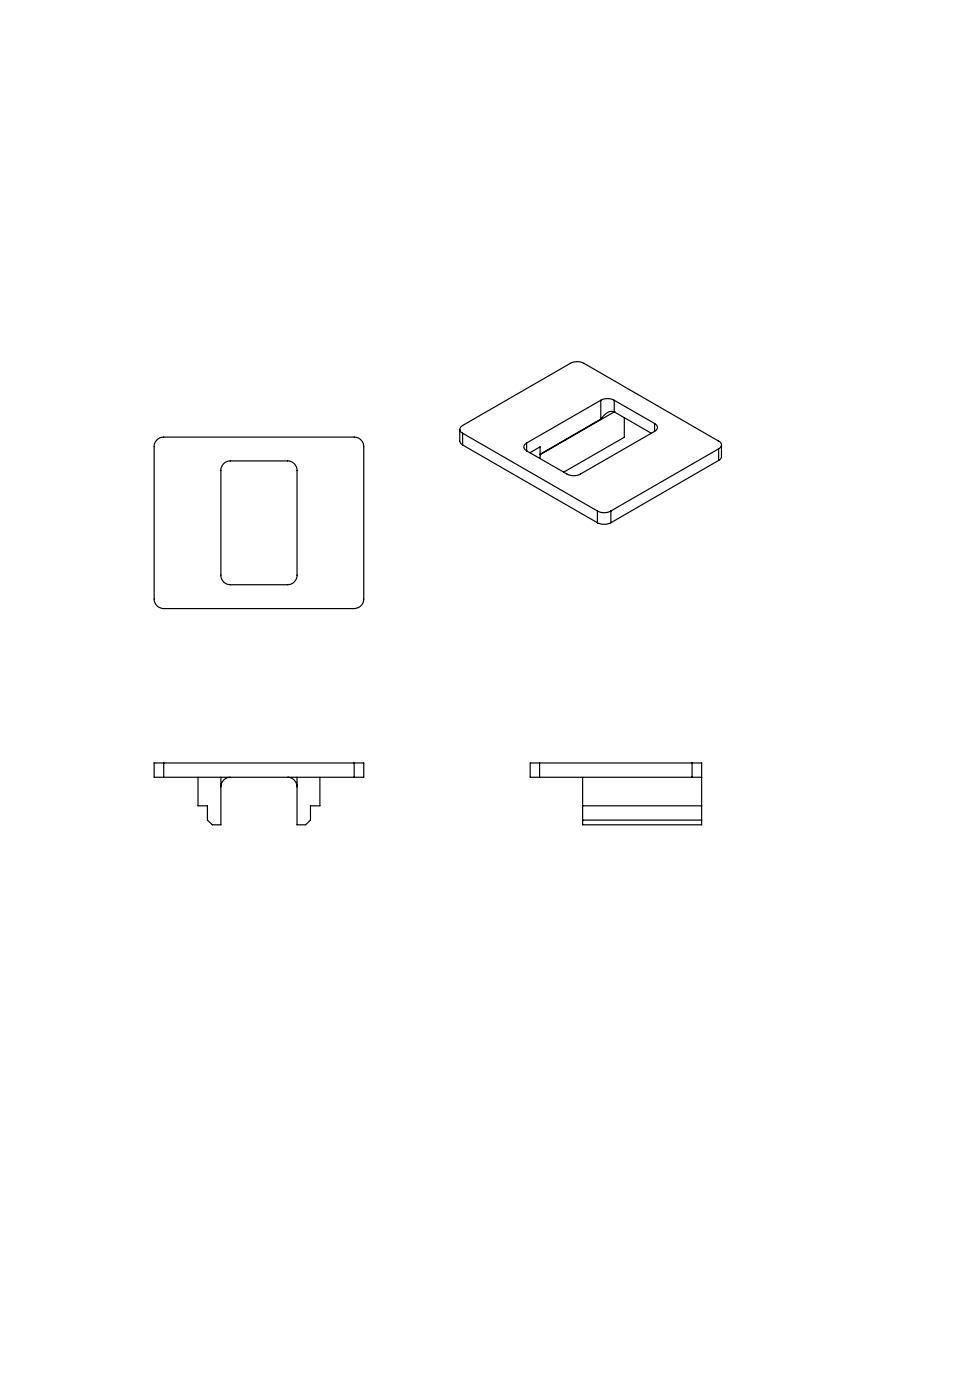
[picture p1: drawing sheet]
<svg xmlns="http://www.w3.org/2000/svg" width="200mm" height="294mm" viewBox="0 0 200 294" stroke-linecap="round" stroke-linejoin="round" font-family="sans-serif">
<g fill="none" stroke="#000" stroke-width=".25">
<path d="M33 92.3l.8-.4 .6-.1h39.9a2.03 2.03 0 0 1 2 2v32a2.03 2.03 0 0 1-2 2h-39.9a1.98 1.98 0 0 1-2.1-2v-32.3l.2-.5zM46.8 97.5l1.2-.7h12.3a1.98 1.98 0 0 1 2 2v22a2.03 2.03 0 0 1-2 2h-12a1.98 1.98 0 0 1-1.9-2v-22.3zM96.5 90.2v2.4l.1 .4 .5 .4M97.1 91a.86 .86 0 0 1-.6-.8 .86 .86 0 0 1 .6-.8l22.6-13.1a3 3 0 0 1 2.9 0l28.2 16.3a.85 .85 0 0 1 .6 .8 .85 .85 0 0 1-.6 .9M97.1 91l28.3 16.3M97.1 91v2.4M97.1 93.4l28.3 16.4M110.5 93a.87 .87 0 0 0-.6 .9 .87 .87 0 0 0 .6 .8M110.5 93v1.7M111.2 95.1l2.1-1.3v1.6M113.3 95.4v.1M113.3 95.5v.8"/>
<path d="M126.1 84.1a2.97 2.97 0 0 1 2.8 0M126.1 84.1l-15.6 8.9M126.1 84.1v3.9M126.1 88l-12.8 7.4M128.9 86.5a2.62 2.62 0 0 0-2.8 1.5M128.9 86.5h.1M128.9 84.1l8.5 4.8M128.9 86.5l7.8 4.5M128.9 84.1v2.4M128.9 86.5l-15.6 9M131 87.7v4.1l-12.7 7.4M137.4 90.6l-15.6 8.9a2.97 2.97 0 0 1-2.8 0l-8.5-4.8"/>
<path d="M137.4 88.9a.87 .87 0 0 1 .6 .9 .87 .87 0 0 1-.6 .8M137.4 88.9v1.7M150.8 94.3l-22.6 13M150.8 94.3v2.4M150.8 96.7l-22.6 13.1M151.4 93.4v2.6l-.2 .4-.4 .3M125.4 107.3a2.97 2.97 0 0 0 2.8 0M125.4 109.8a3.3 3.3 0 0 0 2.8 0M125.4 107.3v2.5M128.2 107.3v2.5M34.4 160.2h-2.1v3h2.1M34.4 160.2v3"/>
<path d="M34.4 160.2h39.9M34.4 163.2h39.9M41.6 163.2v6h1.9v3l1.1 1h1.8v-8.1M46.4 163.2v1.9M48.3 163.2a1.98 1.98 0 0 0-1.9 1.9M60.4 163.2a2.06 2.06 0 0 1 1.9 1.9M62.3 163.2v1.9M67.1 163.2v6h-1.9v3l-1.1 1h-1.8v-8.1M74.3 160.2h2v3h-2M74.3 160.2v3M113.2 160.2h-1.9v3h1.9M113.2 160.2h32"/>
<path d="M113.2 163.2h32M113.2 160.2v3M122.3 169.2h24.9M122.3 172.2h24.9M145.2 160.2h2v13h-24.9v-10M145.2 163.2h2M145.2 160.2v3"/>
</g>
</svg>
